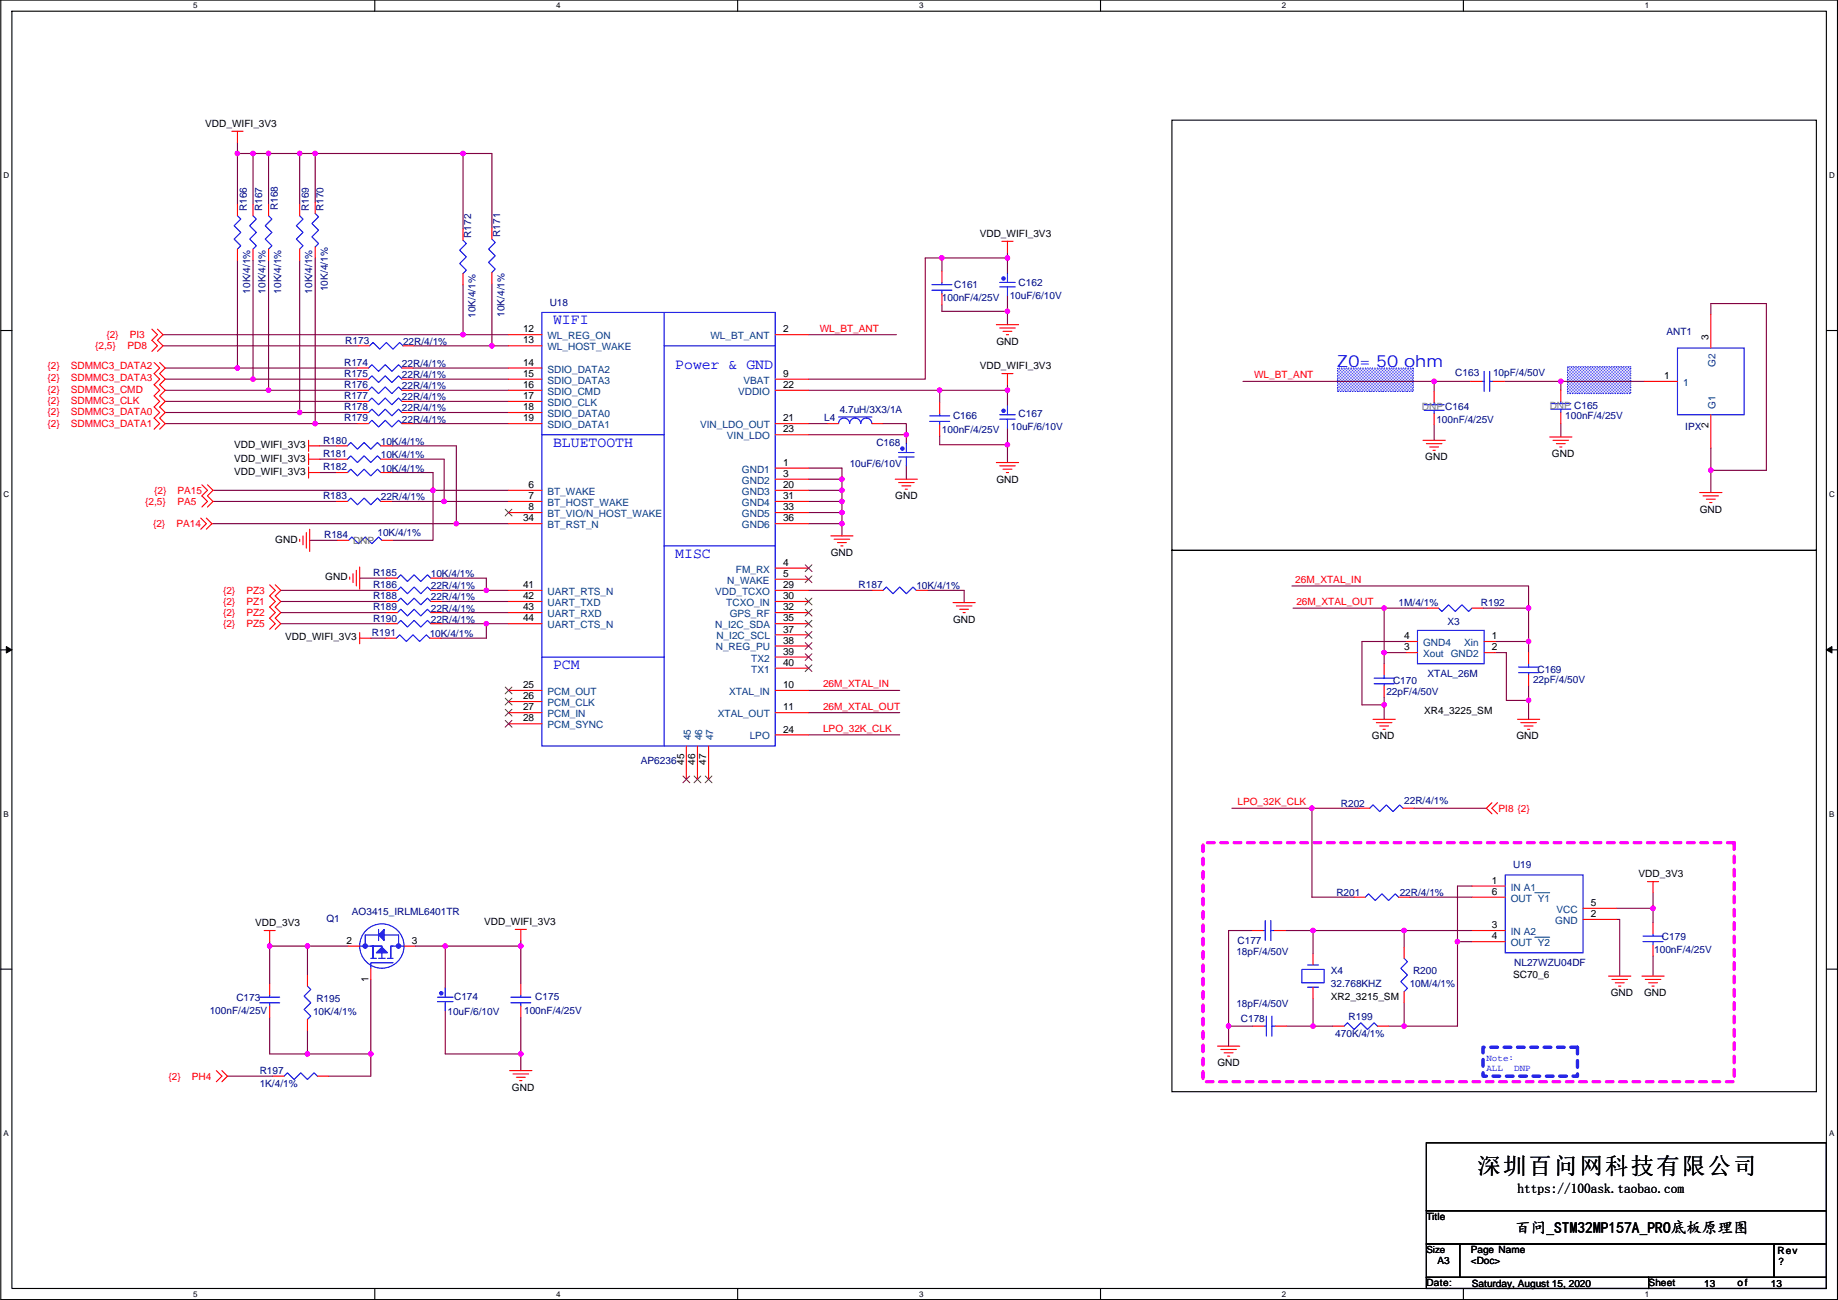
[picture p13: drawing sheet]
<svg xmlns="http://www.w3.org/2000/svg" width="420mm" height="297mm" viewBox="0 0 420 297" stroke-linecap="round" stroke-linejoin="round" font-family="sans-serif">
<defs><g id="words">
<text font-size="5.3" x="337.7" y="268.2">深圳百问网科技有限公司</text>
<text font-size="3.8" fill="#00f" x="305.5" y="84">Z0= 50 ohm</text>
<text font-size="3.6" x="346.4" y="281.7">百问_STM32MP157A_PRO底板原理图</text>
<g font-size="3.4" fill="#00f">
<text x="126.4" y="74.1">WIFI</text>
<text x="154.4" y="84.3">Power &amp; GND</text>
<text x="126.4" y="102.1">BLUETOOTH</text>
<text x="154.4" y="127.5">MISC</text>
<text x="126.4" y="152.9">PCM</text>
</g>
<text font-size="3" x="346.9" y="272.6">https://100ask.taobao.com</text>
<g font-size="2.3">
<text x="46.9" y="29">VDD_WIFI_3V3</text>
<text x="224" y="54.1">VDD_WIFI_3V3</text>
<text x="119.6" y="75.9">12</text>
<text x="179" y="75.9">2</text>
<text x="390.6" y="77.7" transform="rotate(-90 390.6 77.7)">3</text>
<text x="119.6" y="78.5">13</text>
<text x="119.6" y="83.6">14</text>
<text x="227.8" y="78.8">GND</text>
<text x="119.6" y="86.1">15</text>
<text x="119.6" y="88.6">16</text>
<text x="179" y="86.1">9</text>
<text x="179" y="88.6">22</text>
<text x="224" y="84.4">VDD_WIFI_3V3</text>
<text x="380.4" y="86.6">1</text>
<text x="119.6" y="91.2">17</text>
<text x="119.6" y="93.7">18</text>
<text x="119.6" y="96.3">19</text>
<text x="179" y="98.8">23</text>
<text x="179" y="96.3">21</text>
<text x="390.6" y="97.8" transform="rotate(-90 390.6 97.8)">2</text>
<text x="53.5" y="102.4">VDD_WIFI_3V3</text>
<text x="53.5" y="105.5">VDD_WIFI_3V3</text>
<text x="179" y="106.4">1</text>
<text x="325.8" y="105.2">GND</text>
<text x="354.8" y="104.4">GND</text>
<text x="53.5" y="108.5">VDD_WIFI_3V3</text>
<text x="120.8" y="111.5">6</text>
<text x="179" y="109">3</text>
<text x="179" y="111.5">20</text>
<text x="227.8" y="110.3">GND</text>
<text x="119.6" y="119.1">34</text>
<text x="120.8" y="114">7</text>
<text x="120.8" y="116.6">8</text>
<text x="179" y="114">31</text>
<text x="179" y="116.6">33</text>
<text x="179" y="119.1">36</text>
<text x="204.6" y="114.1">GND</text>
<text x="388.5" y="117.1">GND</text>
<text x="62.9" y="124">GND</text>
<text x="179" y="131.8">5</text>
<text x="179" y="129.3">4</text>
<text x="189.9" y="127">GND</text>
<text x="74.3" y="132.6">GND</text>
<text x="119.6" y="134.4">41</text>
<text x="119.6" y="136.9">42</text>
<text x="179" y="134.4">29</text>
<text x="179" y="136.9">30</text>
<text x="119.6" y="139.4">43</text>
<text x="119.6" y="142">44</text>
<text x="179" y="139.4">32</text>
<text x="179" y="142">35</text>
<text x="217.9" y="142.3">GND</text>
<text x="65.2" y="146.3">VDD_WIFI_3V3</text>
<text x="179" y="144.5">37</text>
<text x="179" y="147.1">38</text>
<text x="179" y="149.6">39</text>
<text x="321" y="148.6">3</text>
<text x="321" y="146">4</text>
<text x="341" y="146">1</text>
<text x="341" y="148.6">2</text>
<text x="179" y="152.1">40</text>
<text x="119.6" y="157.2">25</text>
<text x="119.6" y="159.8">26</text>
<text x="179" y="157.2">10</text>
<text x="119.6" y="162.3">27</text>
<text x="119.6" y="164.8">28</text>
<text x="179" y="162.3">11</text>
<text x="179" y="167.4">24</text>
<text x="325.6" y="163.1">XR4_3225_SM</text>
<text x="313.6" y="169">GND</text>
<text x="346.6" y="169">GND</text>
<text x="156.4" y="174.8" transform="rotate(-90 156.4 174.8)">45</text>
<text x="158.9" y="174.8" transform="rotate(-90 158.9 174.8)">46</text>
<text x="161.4" y="174.8" transform="rotate(-90 161.4 174.8)">47</text>
<text x="341" y="201.9">1</text>
<text x="374.6" y="200.4">VDD_3V3</text>
<text x="341" y="204.5">6</text>
<text x="363.7" y="207">5</text>
<text x="363.7" y="209.5">2</text>
<text x="58.3" y="211.6">VDD_3V3</text>
<text x="79.2" y="215.6">2</text>
<text x="94.2" y="215.6">3</text>
<text x="110.7" y="211.4">VDD_WIFI_3V3</text>
<text x="341" y="212.1">3</text>
<text x="341" y="214.6">4</text>
<text x="84.2" y="224.3" transform="rotate(-90 84.2 224.3)">1</text>
<text x="345.9" y="223.6">SC70_6</text>
<text x="368.2" y="227.6">GND</text>
<text x="375.8" y="227.6">GND</text>
<text x="304.2" y="228.4">XR2_3215_SM</text>
<text x="278.3" y="243.6">GND</text>
<text x="117" y="249.2">GND</text>
<text x="326.1" y="278.7">Title</text>
<text x="336.2" y="286.3">Page Name</text>
<text x="406.3" y="286.6">Rev</text>
<text x="326.1" y="293.9">Date:</text>
<text x="328.6" y="288.8">A3</text>
<text x="336.2" y="288.8">&lt;Doc&gt;</text>
<text x="376.9" y="293.9">Sheet</text>
<text x="397.2" y="293.9">of</text>
<text x="406.6" y="289.1">?</text>
<text x="336.5" y="294.2">Saturday, August 15, 2020</text>
<text x="389.6" y="294.2">13</text>
<text x="404.8" y="294.2">13</text>
</g>
<g font-size="2.3" fill="#000080">
<text x="56.4" y="48.3" transform="rotate(-90 56.4 48.3)">R166</text>
<text x="60" y="48.3" transform="rotate(-90 60 48.3)">R167</text>
<text x="63.5" y="48" transform="rotate(-90 63.5 48)">R168</text>
<text x="70.6" y="48.3" transform="rotate(-90 70.6 48.3)">R169</text>
<text x="73.9" y="48.3" transform="rotate(-90 73.9 48.3)">R170</text>
<text x="107.7" y="54.4" transform="rotate(-90 107.7 54.4)">R172</text>
<text x="114.3" y="54.1" transform="rotate(-90 114.3 54.1)">R171</text>
<text x="218.1" y="65.8">C161</text>
<text x="232.8" y="65.3">C162</text>
<text x="57.2" y="67.1" transform="rotate(-90 57.2 67.1)">10K/4/1%</text>
<text x="60.7" y="67.1" transform="rotate(-90 60.7 67.1)">10K/4/1%</text>
<text x="64.3" y="67.1" transform="rotate(-90 64.3 67.1)">10K/4/1%</text>
<text x="71.4" y="67.1" transform="rotate(-90 71.4 67.1)">10K/4/1%</text>
<text x="74.9" y="66.6" transform="rotate(-90 74.9 66.6)">10K/4/1%</text>
<text x="125.7" y="69.9">U18</text>
<text x="215.3" y="68.9">100nF/4/25V</text>
<text x="230.8" y="68.4">10uF/6/10V</text>
<text x="108.7" y="72.7" transform="rotate(-90 108.7 72.7)">10K/4/1%</text>
<text x="115.3" y="72.4" transform="rotate(-90 115.3 72.4)">10K/4/1%</text>
<text x="380.9" y="76.5">ANT1</text>
<text x="78.7" y="83.6">R174</text>
<text x="78.9" y="78.5">R173</text>
<text x="91.9" y="83.9">22R/4/1%</text>
<text x="92.1" y="78.8">22R/4/1%</text>
<text x="78.7" y="88.7">R176</text>
<text x="78.7" y="86.1">R175</text>
<text x="91.9" y="88.9">22R/4/1%</text>
<text x="91.9" y="86.4">22R/4/1%</text>
<text x="332.7" y="85.9">C163</text>
<text x="341.3" y="85.9">10pF/4/50V</text>
<text x="78.7" y="91.2">R177</text>
<text x="78.7" y="93.8">R178</text>
<text x="91.9" y="91.5">22R/4/1%</text>
<text x="91.9" y="94">22R/4/1%</text>
<text x="191.9" y="94.3">4.7uH/3X3/1A</text>
<text x="217.9" y="95.8">C166</text>
<text x="232.8" y="95.3">C167</text>
<text x="357.8" y="95.8">100nF/4/25V</text>
<text x="73.8" y="101.4">R180</text>
<text x="78.7" y="96.3">R179</text>
<text x="87" y="101.6">10K/4/1%</text>
<text x="91.9" y="96.6">22R/4/1%</text>
<text x="188.4" y="96.3">L4</text>
<text x="200.3" y="101.9">C168</text>
<text x="215.3" y="98.8">100nF/4/25V</text>
<text x="231.1" y="98.3">10uF/6/10V</text>
<text x="328.3" y="96.6">100nF/4/25V</text>
<text x="385.2" y="98.3">IPX</text>
<text x="73.8" y="104.4">R181</text>
<text x="73.8" y="107.5">R182</text>
<text x="87" y="104.7">10K/4/1%</text>
<text x="87" y="107.7">10K/4/1%</text>
<text x="194.2" y="106.7">10uF/6/10V</text>
<text x="73.8" y="114.1">R183</text>
<text x="87" y="114.3">22R/4/1%</text>
<text x="74.1" y="123">R184</text>
<text x="86.3" y="122.5">10K/4/1%</text>
<text x="85.3" y="131.6">R185</text>
<text x="98.5" y="131.9">10K/4/1%</text>
<text x="85.3" y="136.9">R188</text>
<text x="85.3" y="134.4">R186</text>
<text x="98.5" y="137.2">22R/4/1%</text>
<text x="98.5" y="134.7">22R/4/1%</text>
<text x="196.3" y="134.4">R187</text>
<text x="209.5" y="134.7">10K/4/1%</text>
<text x="85.3" y="142">R190</text>
<text x="85.3" y="139.5">R189</text>
<text x="98.5" y="142.3">22R/4/1%</text>
<text x="98.5" y="139.7">22R/4/1%</text>
<text x="319.7" y="138.5">1M/4/1%</text>
<text x="330.9" y="142.8">X3</text>
<text x="338.5" y="138.5">R192</text>
<text x="85" y="145.3">R191</text>
<text x="98.2" y="145.6">10K/4/1%</text>
<text x="326.3" y="154.7">XTAL_26M</text>
<text x="350.4" y="156">22pF/4/50V</text>
<text x="351.5" y="153.7">C169</text>
<text x="316.9" y="158.8">22pF/4/50V</text>
<text x="318.4" y="156.3">C170</text>
<text x="146.5" y="174.5">AP6236</text>
<text x="306.5" y="184.4">R202</text>
<text x="321" y="183.7">22R/4/1%</text>
<text x="345.9" y="198.4">U19</text>
<text x="80.4" y="209.1">AO3415_IRLML6401TR</text>
<text x="305.5" y="204.8">R201</text>
<text x="320" y="204.8">22R/4/1%</text>
<text x="74.6" y="210.6">Q1</text>
<text x="282.9" y="215.7">C177</text>
<text x="379.9" y="214.7">C179</text>
<text x="282.6" y="218.2">18pF/4/50V</text>
<text x="346.1" y="220.8">NL27WZU04DF</text>
<text x="378.1" y="217.7">100nF/4/25V</text>
<text x="304.2" y="222.5">X4</text>
<text x="304.2" y="225.6">32.768KHZ</text>
<text x="322.3" y="225.6">10M/4/1%</text>
<text x="323" y="222.5">R200</text>
<text x="47.9" y="231.7">100nF/4/25V</text>
<text x="54" y="228.6">C173</text>
<text x="71.6" y="231.9">10K/4/1%</text>
<text x="72.3" y="228.9">R195</text>
<text x="102.3" y="231.9">10uF/6/10V</text>
<text x="103.8" y="228.4">C174</text>
<text x="119.8" y="231.7">100nF/4/25V</text>
<text x="122.4" y="228.4">C175</text>
<text x="282.6" y="230.2">18pF/4/50V</text>
<text x="283.6" y="233.5">C178</text>
<text x="308.3" y="233">R199</text>
<text x="305.2" y="237">470K/4/1%</text>
<text x="59.4" y="245.4">R197</text>
<text x="59.4" y="248.5">1K/4/1%</text>
</g>
<g font-size="2.3" fill="#f00">
<text x="24.3" y="77.3">{2}</text>
<text x="29.6" y="77.3">PI3</text>
<text x="187.4" y="75.8">WL_BT_ANT</text>
<text x="21.8" y="79.8">{2,5}</text>
<text x="29.1" y="79.8">PD8</text>
<text x="10.8" y="84.4">{2}</text>
<text x="10.8" y="87.2">{2}</text>
<text x="10.8" y="89.7">{2}</text>
<text x="16.2" y="84.4">SDMMC3_DATA2</text>
<text x="16.2" y="87.2">SDMMC3_DATA3</text>
<text x="16.2" y="89.7">SDMMC3_CMD</text>
<text x="286.7" y="86.4">WL_BT_ANT</text>
<text x="10.8" y="92.2">{2}</text>
<text x="10.8" y="94.8">{2}</text>
<text x="16.2" y="92.2">SDMMC3_CLK</text>
<text x="16.2" y="94.8">SDMMC3_DATA0</text>
<text x="10.8" y="97.6">{2}</text>
<text x="16.2" y="97.6">SDMMC3_DATA1</text>
<text x="35.2" y="112.8">{2}</text>
<text x="40.6" y="112.8">PA15</text>
<text x="33.2" y="115.4">{2,5}</text>
<text x="40.6" y="115.4">PA5</text>
<text x="35" y="120.4">{2}</text>
<text x="40.3" y="120.4">PA14</text>
<text x="51" y="135.7">{2}</text>
<text x="56.3" y="135.7">PZ3</text>
<text x="296.1" y="133.2">26M_XTAL_IN</text>
<text x="51" y="138.2">{2}</text>
<text x="51" y="140.8">{2}</text>
<text x="51" y="143.3">{2}</text>
<text x="56.3" y="138.2">PZ1</text>
<text x="56.3" y="140.8">PZ2</text>
<text x="56.3" y="143.3">PZ5</text>
<text x="296.3" y="138.2">26M_XTAL_OUT</text>
<text x="188.1" y="157">26M_XTAL_IN</text>
<text x="188.1" y="167.2">LPO_32K_CLK</text>
<text x="188.1" y="162.1">26M_XTAL_OUT</text>
<text x="282.9" y="184">LPO_32K_CLK</text>
<text x="342.6" y="185.5">PI8 {2}</text>
<text x="38.5" y="246.7">{2}</text>
<text x="43.9" y="246.7">PH4</text>
</g>
<g font-size="2.3" fill="#004080">
<text x="125.1" y="77.5">WL_REG_ON</text>
<text x="162.4" y="77.5">WL_BT_ANT</text>
<text x="125.1" y="80.1">WL_HOST_WAKE</text>
<text x="392.1" y="83.9" transform="rotate(-90 392.1 83.9)">G2</text>
<text x="125.1" y="85.1">SDIO_DATA2</text>
<text x="125.1" y="87.7">SDIO_DATA3</text>
<text x="170" y="87.7">VBAT</text>
<text x="384.7" y="88.2">1</text>
<text x="125.1" y="90.2">SDIO_CMD</text>
<text x="125.1" y="92.8">SDIO_CLK</text>
<text x="125.1" y="95.3">SDIO_DATA0</text>
<text x="168.7" y="90.2">VDDIO</text>
<text x="392.1" y="93.5" transform="rotate(-90 392.1 93.5)">G1</text>
<text x="125.1" y="97.8">SDIO_DATA1</text>
<text x="160.1" y="97.8">VIN_LDO_OUT</text>
<text x="166.2" y="100.4">VIN_LDO</text>
<text x="169.6" y="108">GND1</text>
<text x="125.1" y="113.1">BT_WAKE</text>
<text x="169.6" y="110.5">GND2</text>
<text x="169.6" y="113.1">GND3</text>
<text x="125.1" y="115.6">BT_HOST_WAKE</text>
<text x="125.1" y="118.2">BT_VIO/N_HOST_WAKE</text>
<text x="169.6" y="115.6">GND4</text>
<text x="169.6" y="118.2">GND5</text>
<text x="125.1" y="120.7">BT_RST_N</text>
<text x="169.6" y="120.7">GND6</text>
<text x="168.2" y="130.9">FM_RX</text>
<text x="125.1" y="135.9">UART_RTS_N</text>
<text x="163.5" y="135.9">VDD_TCXO</text>
<text x="166.2" y="133.4">N_WAKE</text>
<text x="125.1" y="138.5">UART_TXD</text>
<text x="125.1" y="141">UART_RXD</text>
<text x="125.1" y="143.6">UART_CTS_N</text>
<text x="163.5" y="143.6">N_I2C_SDA</text>
<text x="166" y="138.5">TCXO_IN</text>
<text x="166.8" y="141">GPS_RF</text>
<text x="163.6" y="148.6">N_REG_PU</text>
<text x="163.8" y="146.1">N_I2C_SCL</text>
<text x="325.3" y="147.6">GND4</text>
<text x="334.7" y="147.6">Xin</text>
<text x="171.7" y="151.2">TX2</text>
<text x="171.7" y="153.7">TX1</text>
<text x="325.3" y="150.2">Xout</text>
<text x="331.6" y="150.2">GND2</text>
<text x="125.1" y="158.8">PCM_OUT</text>
<text x="125.1" y="161.3">PCM_CLK</text>
<text x="166.7" y="158.8">XTAL_IN</text>
<text x="125.1" y="163.9">PCM_IN</text>
<text x="125.1" y="166.4">PCM_SYNC</text>
<text x="164.1" y="163.9">XTAL_OUT</text>
<text x="158" y="169.2" transform="rotate(-90 158 169.2)">45</text>
<text x="160.5" y="169.2" transform="rotate(-90 160.5 169.2)">46</text>
<text x="163" y="169.2" transform="rotate(-90 163 169.2)">47</text>
<text x="171.4" y="169">LPO</text>
<text x="345.4" y="203.5">IN A1</text>
<text x="345.4" y="206">OUT Y1</text>
<text x="355.8" y="208.6">VCC</text>
<text x="345.4" y="213.7">IN A2</text>
<text x="355.5" y="211.1">GND</text>
<text x="345.4" y="216.2">OUT Y2</text>
</g>
<g font-size="2.3" fill="#808080">
<text x="325" y="93.8">DNP C164</text>
<text x="354.3" y="93.5">DNP C165</text>
</g>
<text font-size="2.3" fill="#808040" x="80.7" y="124.2">DNP</text>
<text font-size="2.2" x="326.1" y="286.2">Size</text>
<g font-size="2.1" fill="#00f">
<text x="339.8" y="242.5">Note:</text>
<text x="339.8" y="244.6">ALL</text>
<text x="346.1" y="244.6">DNP</text>
</g>
<g font-size="1.8">
<text x="44.2" y="1.9">5</text>
<text x="127.1" y="1.9">4</text>
<text x="210.1" y="1.9">3</text>
<text x="293" y="1.9">2</text>
<text x="376" y="1.9">1</text>
<text x=".8" y="40.7">D</text>
<text x="418.1" y="40.7">D</text>
<text x=".8" y="113.6">C</text>
<text x="418.1" y="113.6">C</text>
<text x=".8" y="186.6">B</text>
<text x="418.1" y="186.6">B</text>
<text x=".8" y="259.5">A</text>
<text x="418.1" y="259.5">A</text>
<text x="44.2" y="296.3">5</text>
<text x="127.1" y="296.3">4</text>
<text x="210.1" y="296.3">3</text>
<text x="293" y="296.3">2</text>
<text x="376" y="296.3">1</text>
</g>
</g></defs>
<path d="M.2 0h419.8v296.9h-419.8zM2.7 2.6h414.8v291.8h-414.8z" fill="none" stroke="#000" stroke-width=".25"/>
<g fill="#fff">
<path d="M44.2 .3h1v2h-1z"/>
<path d="M44.2 294.7h1v2h-1z"/>
</g>
<path d="M85.7 0v2.6M85.7 294.4v2.5" fill="none" stroke="#000" stroke-width=".25"/>
<g fill="#fff">
<path d="M127.1 .3h1v2h-1z"/>
<path d="M127.1 294.7h1v2h-1z"/>
</g>
<path d="M168.6 0v2.6M168.6 294.4v2.5" fill="none" stroke="#000" stroke-width=".25"/>
<g fill="#fff">
<path d="M210.1 .3h1v2h-1z"/>
<path d="M210.1 294.7h1v2h-1z"/>
</g>
<path d="M251.6 0v2.6M251.6 294.4v2.5" fill="none" stroke="#000" stroke-width=".25"/>
<g fill="#fff">
<path d="M293 .3h1v2h-1z"/>
<path d="M293 294.7h1v2h-1z"/>
</g>
<path d="M334.5 0v2.6M334.5 294.4v2.5" fill="none" stroke="#000" stroke-width=".25"/>
<g fill="#fff">
<path d="M376 .3h1v2h-1z"/>
<path d="M376 294.7h1v2h-1z"/>
<path d="M.8 39h1.3v2.1h-1.3z"/>
<path d="M418.1 39h1.3v2.1h-1.3z"/>
<path d="M.8 112h1.3v2h-1.3z"/>
<path d="M418.1 112h1.3v2h-1.3z"/>
</g>
<path d="M.2 75.5h2.5M417.5 75.5h2.5" fill="none" stroke="#000" stroke-width=".25"/>
<g fill="#fff">
<path d="M.8 185h1.2v2h-1.2z"/>
<path d="M418.1 185h1.2v2h-1.2z"/>
</g>
<path d="M.2 148.5h2.5M417.5 148.5h2.5" fill="none" stroke="#000" stroke-width=".25"/>
<path d="M1.4 147.7l1.3 .8-1.3 .7zM417.5 148.5l1.3-.8v1.5z" fill="#000" stroke="#000" stroke-width=".23"/>
<g fill="#fff">
<path d="M.8 257.9h1.2v2h-1.2z"/>
<path d="M418.1 257.9h1.2v2h-1.2z"/>
</g>
<path d="M267.9 27.5h147.3v98.3h-147.3zM267.9 125.8h147.3v123.6h-147.3zM.2 221.4h2.5M417.5 221.4h2.5M326.1 261.1h91.4v15.5h-91.4zM326.1 276.6h91.4v7.6h-91.4zM326.1 291.9h50.8v2.5h-50.8zM326.1 284.2h7.6v7.7h-7.6zM333.7 284.2h71.9v7.7h-71.9zM376.9 291.9h40.6v2.5h-40.6zM405.6 284.2h11.9v7.7h-11.9z" fill="none" stroke="#000" stroke-width=".25"/>
<g fill="#00f" stroke="#00f" stroke-width=".25" stroke-dasharray="0 .5">
<path d="M305.7 84.1h17.3v5.3h-17.3z" fill-rule="evenodd"/>
<path d="M358.3 83.8h14.5v6.1h-14.5z" fill-rule="evenodd"/>
</g>
<path d="M275 192.6h121.4v54.6h-121.4z" fill="none" stroke="#f0f" stroke-width=".76" stroke-dasharray="1.5 1.5"/>
<path d="M339 239.3h21.6v6.6h-21.6z" fill="none" stroke="#00f" stroke-width=".76" stroke-dasharray="1.5 1.5"/>
<g fill="none" stroke="#800040" stroke-width=".25">
<path d="M54.3 35.1v11.7M54.3 32.5v2.6h3.5M57.8 35.1v11.7M57.8 35.1h3.6M61.4 35.1v11.7M61.4 35.1h7.1M68.5 35.1v11.7M68.5 35.1h3.6M72.1 35.1v11.1M72.1 35.1h33.7M54.3 59.5v24.6M57.8 59.5v27.1"/>
<path d="M61.4 59.5v29.7M68.5 59.5v34.8M72.1 58.9v37.9M112.4 52.1v-17h-6.6v17.2M215.3 58.9h15M215.3 58.9h-3.8v27.7h-26.7M215.3 58.9v3.1M230.3 58.9v3.6M230.3 57.7v1.2M37.3 79h44.7M37.3 76.5h68.5M94.7 79h17.7"/>
<path d="M105.8 76.5h10.5M105.8 65v11.5M112.4 64.8v14.2h3.9M184.8 76.5h20.1M215.3 69.6v1.5h15M230.3 67.6v3.5M230.3 71.1v3.1M391.1 71.9v-2.5h12.7v38.1h-12.7M37.8 86.6h20M37.8 84.1h16.5M37.8 94.3h30.7M37.8 89.2h23.6"/>
<path d="M37.8 91.7h43.9M37.8 96.8h34.3M54.3 84.1h27.4M57.8 86.6h23.9M61.4 89.2h20.3M68.5 94.3h13.2M72.1 96.8h9.6M94.4 84.1h21.9M94.4 86.6h21.9M94.4 89.2h21.9M94.4 91.7h21.9M94.4 94.3h21.9"/>
<path d="M94.4 96.8h21.9M184.8 99.3h22.4M184.8 96.8h4.4M184.8 89.2h30M201.9 96.8h5.3v2.5M207.2 99.3v2.1M214.8 89.2h15.5M214.8 89.2v2.8M214.8 99.6v2h15.5M230.3 87.9v1.3M230.3 97.8v3.8M230.3 89.2v3.5"/>
<path d="M284.2 87.1h43.6M327.8 97v3.6M327.8 87.1v2.3M327.8 87.1h8.4M343.8 87.1h13M356.8 87.1h19M356.8 96.8v3M356.8 87.1v2.1M48.4 119.7h55.9M48.7 112h50.3M48.7 114.6h28.2M73.1 101.9h3.8"/>
<path d="M73.1 108h3.8M73.1 104.9h3.8M89.6 114.6h11.9M89.6 101.9h14.7v17.8h12M89.6 108h9.4v4M89.6 104.9h11.9v9.7h14.8M99 112h17.3M99 112v11.5h-9.2M184.8 119.7h7.7M184.8 107h7.7v2.5M184.8 109.5h7.7M184.8 112h7.7"/>
<path d="M184.8 114.6h7.7M184.8 117.1h7.7v2.6M192.5 109.5v2.5M192.5 112v2.6M192.5 114.6v2.5M192.5 119.7v2.7M207.2 106.4v3.1M230.3 101.6v4.1M391.1 102.4v10.1M64.2 137.4h24.1M64.2 140h24.1M64.2 134.9h24.1"/>
<path d="M70.8 123.5h6.3M82.2 132.1h6.1M101 140h15.3M101 137.4h15.3M101 134.9h10.2M101 132.1h10.2v2.8M111.2 134.9h5.1M184.8 134.9h14.5M212 134.9h8.4v2.8M295.3 133.9h54.1v5.1M295.6 139h20.8M316.4 139h9.9"/>
<path d="M316.4 139v10.1M339 139h10.4M349.4 139v7.6M64.2 142.5h24.1M84.8 145.8h3.3M101 142.5h10.2M111.2 142.5h5.1M111.2 142.5v3.3h-10.4M184.8 157.8h20.9M316.4 159.3v1.8M316.4 149.1v2.6M316.4 149.1h5.1"/>
<path d="M321.5 146.6h-10.2v14.5h5.1M341.8 149.1h2.5v10.9h5.1M341.8 146.6h7.6v2.5M349.4 156.7v3.3M184.8 162.8h20.9M184.8 167.9h20.9M316.4 161.1v3.3M349.4 160v4.4M281.6 184.7h18.3M299.9 184.7h10.7M299.9 184.7v20.3h9.7M323.3 184.7h16.5"/>
<path d="M61.6 216.2h8.7v6.6M61.6 216.2v8.6M61.6 215.2v1M70.3 216.2h9.4M94.9 216.2h6.9M101.8 216.2h17.3M101.8 216.2v9.6M119.1 216.2v8.6M119.1 214.9v1.3M286.2 212.6h-5.4v21.9M293.8 212.6h6.4M300.2 212.6h20.8v3.8"/>
<path d="M300.2 212.6v5.4M321 212.6h15.5M322.3 205h14.2M333.2 215.2v19.3h-12.2M336.5 202.5h-3.3v12.7h3.3M369.5 207.5h8.4M369.5 210.1h.8v12.9M377.9 204v3.5M377.9 207.5v3.3M377.9 218.5v4.5M61.6 232.4v8.4h8.7M70.3 235.5v5.3"/>
<path d="M84.8 223.8v17M101.8 230.9v9.9h17.3M119.1 232.4v8.4M280.8 234.5v4.5M280.8 234.5h5.6M294.1 234.5h6.1M300.2 228.1v6.4M300.2 234.5h4.5M317.4 234.5h3.6M321 229.1v5.4M52 245.9h10.4M70.3 240.8h14.5"/>
<path d="M84.8 240.8v5.1h-9.7M119.1 240.8v3.8"/>
</g>
<g fill="#f0f" stroke="#f0f" stroke-width=".25">
<circle cx="101.8" cy="216.2" r=".5"/>
<circle cx="61.6" cy="216.2" r=".5"/>
<circle cx="70.3" cy="240.8" r=".5"/>
<circle cx="70.3" cy="216.2" r=".5"/>
<circle cx="84.7" cy="240.8" r=".5"/>
<circle cx="119" cy="216.2" r=".5"/>
<circle cx="119" cy="240.8" r=".5"/>
<circle cx="391.1" cy="107.4" r=".5"/>
<circle cx="327.8" cy="87.1" r=".5"/>
<circle cx="356.8" cy="87.1" r=".5"/>
<circle cx="214.8" cy="89.2" r=".5"/>
<circle cx="207.2" cy="99.3" r=".5"/>
<circle cx="54.3" cy="35.1" r=".5"/>
<circle cx="61.4" cy="35.1" r=".5"/>
<circle cx="57.8" cy="35.1" r=".5"/>
<circle cx="68.5" cy="35.1" r=".5"/>
<circle cx="72" cy="35.1" r=".5"/>
<circle cx="54.3" cy="84.1" r=".5"/>
<circle cx="57.8" cy="86.6" r=".5"/>
<circle cx="61.4" cy="89.2" r=".5"/>
<circle cx="68.5" cy="94.2" r=".5"/>
<circle cx="72" cy="96.8" r=".5"/>
<circle cx="111.2" cy="134.9" r=".5"/>
<circle cx="111.2" cy="142.5" r=".5"/>
<circle cx="192.4" cy="119.6" r=".5"/>
<circle cx="192.4" cy="109.5" r=".5"/>
<circle cx="192.4" cy="114.6" r=".5"/>
<circle cx="192.4" cy="112" r=".5"/>
<circle cx="192.4" cy="117.1" r=".5"/>
<circle cx="99" cy="112" r=".5"/>
<circle cx="349.4" cy="138.9" r=".5"/>
<circle cx="316.4" cy="138.9" r=".5"/>
<circle cx="316.4" cy="149.1" r=".5"/>
<circle cx="349.4" cy="146.6" r=".5"/>
<circle cx="316.4" cy="161" r=".5"/>
<circle cx="349.4" cy="160" r=".5"/>
<circle cx="105.8" cy="76.5" r=".5"/>
<circle cx="112.4" cy="79" r=".5"/>
<circle cx="101.5" cy="114.6" r=".5"/>
<circle cx="104.3" cy="119.6" r=".5"/>
<circle cx="230.3" cy="58.9" r=".5"/>
<circle cx="230.3" cy="89.2" r=".5"/>
<circle cx="230.3" cy="101.6" r=".5"/>
<circle cx="230.3" cy="71.1" r=".5"/>
<circle cx="215.3" cy="58.9" r=".5"/>
<circle cx="300.1" cy="234.4" r=".5"/>
<circle cx="280.8" cy="234.4" r=".5"/>
<circle cx="321" cy="234.4" r=".5"/>
<circle cx="321" cy="212.6" r=".5"/>
<circle cx="300.1" cy="212.6" r=".5"/>
<circle cx="333.2" cy="215.1" r=".5"/>
<circle cx="377.9" cy="207.5" r=".5"/>
<circle cx="299.9" cy="184.7" r=".5"/>
<circle cx="105.8" cy="35.1" r=".5"/>
</g>
<g fill="none" stroke="#f00" stroke-width=".25">
<path d="M53 30h2.6M54.3 30v2.5M54.3 46.8v2.5M54.3 56.9v2.6M57.8 46.8v2.5M57.8 56.9v2.6M61.4 46.8v2.5M61.4 56.9v2.6M68.5 46.8v2.5M68.5 56.9v2.6M72.1 46.2v2.6M72.1 56.4v2.5"/>
<path d="M105.8 52.3v2.6M112.4 52.1v2.5M229 55.1h2.6M230.3 55.1v2.6M34.7 75.2l1.3 1.3-1.3 1.2 1.3 1.3-1.3 1.3M36 75.2l1.3 1.3-1.3 1.2 1.3 1.3-1.3 1.3M82 79h2.5M92.1 79h2.6M105.8 62.5v2.5M112.4 62.3v2.5M116.3 76.5h7.6M116.3 79h7.6"/>
<path d="M177.2 76.5h7.6M215.3 62v2.5M215.3 67.1v2.5M227.8 74.2h5M228.5 75h3.6M229.3 75.7h2M230 76.5h.6M230.3 62.5h.1M230.3 67.6h.1M391.1 71.9v7.6M35.2 82.8l1.3 1.3-1.3 1.3 1.3 1.2-1.3 1.3 1.3 1.3-1.3 1.2 1.3 1.3-1.3 1.3 1.3 1.3-1.3 1.2 1.3 1.3-1.3 1.3M36.5 82.8l1.3 1.3-1.3 1.3 1.3 1.2-1.3 1.3 1.3 1.3-1.3 1.2 1.3 1.3-1.3 1.3 1.3 1.3-1.3 1.2 1.3 1.3-1.3 1.3"/>
<path d="M81.7 91.7h2.6M81.7 84.1h2.6M81.7 96.8h2.6M81.7 94.3h2.6M81.7 89.2h2.6M81.7 86.6h2.6M91.9 91.7h2.5M91.9 84.1h2.5M91.9 96.8h2.5M91.9 94.3h2.5M91.9 89.2h2.5M91.9 86.6h2.5"/>
<path d="M116.3 84.1h7.6M116.3 86.6h7.6M116.3 89.2h7.6M116.3 91.7h7.6M116.3 94.3h7.6M116.3 96.8h7.6M177.2 96.8h7.6M177.2 99.3h7.6M177.2 86.6h7.6M177.2 89.2h7.6M189.2 96.8h2.5M199.3 96.8h2.6"/>
<path d="M214.8 92v2.5M214.8 97v2.6M229 85.4h2.6M230.3 85.4v2.5M230.3 92.7h.1M230.3 97.8h.1M327.8 89.4v2.6M327.8 94.5v2.5M336.2 87.1h2.6M341.3 87.1h2.5M354.3 99.8h5M356.8 89.2v2.5"/>
<path d="M356.8 94.3v2.5M375.8 87.1h7.7M391.1 94.8v7.6M45.9 118.4l1.3 1.3-1.3 1.2M46.2 110.8l1.2 1.2-1.2 1.3 1.2 1.3-1.2 1.2M47.2 118.4l1.2 1.3-1.2 1.2M47.4 110.8l1.3 1.2-1.3 1.3 1.3 1.3-1.3 1.2M70.5 101.9h2.6M70.5 100.6v2.5M70.5 108h2.6M70.5 106.7v2.5M70.5 104.9h2.6"/>
<path d="M70.5 103.7v2.5M76.9 114.6h2.5M76.9 104.9h2.5M76.9 101.9h2.5M76.9 108h2.5M87 114.6h2.6M87 104.9h2.6M87 101.9h2.6M87 108h2.6M116.3 112h7.6M116.3 114.6h7.6M116.3 117.1h7.6"/>
<path d="M116.3 119.7h7.6M177.2 107h7.6M177.2 109.5h7.6M177.2 112h7.6M177.2 114.6h7.6M177.2 117.1h7.6M177.2 119.7h7.6M204.6 109.5h5.1M205.4 110.3h3.6M206.2 111h2M206.9 111.8h.5M207.2 101.4h.1"/>
<path d="M207.2 106.4h.1M227.8 105.7h5M228.5 106.4h3.6M229.3 107.2h2M230 108h.6M325.3 100.6h5.1M326.1 101.4h3.5M326.8 102.1h2.1M327.6 102.9h.5M355 100.6h3.6M355.8 101.4h2M356.5 102.1h.5"/>
<path d="M388.5 112.5h5.1M389.3 113.3h3.6M390.1 114.1h2M390.8 114.8h.5M61.6 133.6l1.3 1.3-1.3 1.3 1.3 1.2-1.3 1.3 1.3 1.3-1.3 1.2 1.3 1.3-1.3 1.3M62.9 133.6l1.3 1.3-1.3 1.3 1.3 1.2-1.3 1.3 1.3 1.3-1.3 1.2 1.3 1.3-1.3 1.3M68.5 123.2v.5M69.3 122.4v2.1M70 121.7v3.5M70.8 120.9v5.1M77.1 123.5h2.6M79.9 131.8v.6"/>
<path d="M80.7 131.1v2M81.5 130.3v3.6M82.2 129.6v5M87.3 123.5h2.5M88.3 137.4h2.6M88.3 134.9h2.6M88.3 132.1h2.6M88.3 140h2.6M98.5 137.4h2.5M98.5 134.9h2.5M98.5 132.1h2.5M98.5 140h2.5"/>
<path d="M116.3 134.9h7.6M116.3 137.4h7.6M116.3 140h7.6M177.2 129.8h7.6M177.2 132.4h7.6M177.2 134.9h7.6M177.2 137.4h7.6M177.2 140h7.6M189.9 122.4h5.1M190.7 123.2h3.5M191.4 124h2.1M192.2 124.7h.5"/>
<path d="M199.3 134.9h2.6M209.5 134.9h2.5M217.9 137.7h5M218.6 138.5h3.6M219.4 139.2h2M220.1 140h.6M326.3 139h2.6M336.5 139h2.5M82.2 145.8h2.6M82.2 144.5v2.6M88.1 145.8h2.5M88.3 142.5h2.6"/>
<path d="M98.2 145.8h2.6M98.5 142.5h2.5M116.3 157.8h7.6M116.3 142.5h7.6M177.2 157.8h7.6M177.2 142.5h7.6M177.2 145.1h7.6M177.2 147.6h7.6M177.2 150.1h7.6M177.2 152.7h7.6M316.4 156.7v2.6M316.4 151.7v2.5"/>
<path d="M321.5 149.1h2.5M321.5 146.6h2.5M339.3 146.6h2.5M339.3 149.1h2.5M349.4 154.2v2.5M349.4 149.1v2.6M116.3 160.3h7.6M116.3 162.8h7.6M116.3 165.4h7.6M156.9 170.5v7.6M159.4 170.5v7.6M162 170.5v7.6"/>
<path d="M177.2 162.8h7.6M177.2 167.9h7.6M313.9 164.4h5M314.6 165.1h3.6M315.4 165.9h2M316.2 166.6h.5M346.9 164.4h5.1M347.7 165.1h3.5M348.4 165.9h2M349.2 166.6h.5M310.6 184.7h2.5M320.7 184.7h2.6"/>
<path d="M341 183.4l-1.2 1.3 1.2 1.2M342.3 183.4l-1.3 1.3 1.3 1.2M60.4 212.6h2.5M61.6 212.6v2.6M79.7 216.2h2.5M92.4 216.2h2.5M117.8 212.4h2.5M119.1 212.4v2.5M286.2 212.6h2.5M291.3 212.6h2.5M300.2 218v2.5M309.6 205h2.5"/>
<path d="M319.7 205h2.6M321 216.4v2.6M336.5 202.5h7.6M336.5 212.6h7.6M336.5 215.2h7.6M336.5 205h7.6M361.9 210.1h7.6M361.9 207.5h7.6M376.6 201.4h2.5M377.9 201.4v2.6M377.9 210.8v2.6M377.9 215.9v2.6"/>
<path d="M61.6 224.8v2.6M61.6 229.9v2.5M70.3 222.8v2.5M70.3 232.9v2.6M84.8 221.3v2.5M101.8 225.8h.1M101.8 230.9h.1M119.1 224.8v2.6M119.1 229.9v2.5M278.3 239h5.1M279.1 239.8h3.5M286.4 234.5h2.6"/>
<path d="M291.5 234.5h2.6M300.2 225.6v2.5M304.7 234.5h2.6M314.9 234.5h2.5M321 226.6v2.5M367.7 223h5.1M368.5 223.8h3.5M369.2 224.6h2.1M370 225.3h.5M375.3 223h5.1M376.1 223.8h3.6M376.9 224.6h2"/>
<path d="M377.6 225.3h.5M49.5 244.6l1.2 1.3-1.2 1.3M50.7 244.6l1.3 1.3-1.3 1.3M62.4 245.9h2.5M72.6 245.9h2.5M116.5 244.6h5.1M117.3 245.4h3.5M118 246.1h2.1M118.8 246.9h.5M279.8 240.6h2.1M280.6 241.3h.5"/>
</g>
<g fill="none" stroke="#00f" stroke-width=".25">
<path d="M54.3 49.3l.7 .8-1.5 1.5 1.5 1.5-1.5 1.5 1.5 1.6-.7 .7M57.8 49.3l.8 .8-1.5 1.5 1.5 1.5-1.5 1.5 1.5 1.6-.8 .7M61.4 49.3l.8 .8-1.6 1.5 1.6 1.5-1.6 1.5 1.6 1.6-.8 .7M68.5 49.3l.8 .8-1.6 1.5 1.6 1.5-1.6 1.5 1.6 1.6-.8 .7M72.1 48.8l.7 .8-1.5 1.5 1.5 1.5-1.5 1.5 1.5 1.5-.7 .8M105.8 54.9l.8 .7-1.5 1.6 1.5 1.5-1.5 1.5 1.5 1.5-.8 .8M112.4 54.6l.8 .8-1.5 1.5 1.5 1.5-1.5 1.6 1.5 1.5-.8 .8M84.5 79l.8-.7 1.5 1.5 1.5-1.5 1.5 1.5 1.6-1.5 .7 .7M123.9 71.4h53.3v99.1h-53.3zM151.8 71.4v27.9M151.8 79h25.4M213 66.3h4.6"/>
<path d="M213 65h4.6M215.3 64.5v.5M215.3 66.3v.8M228.5 65.6h3.6M228.5 64.5h3.6M230.3 62.5v2M230.3 65.6v2M383.5 79.5h15.2v15.3h-15.2zM84.3 91.7l.7-.7 1.5 1.5 1.6-1.5 1.5 1.5 1.5-1.5 .8 .7M84.3 84.1l.7-.8 1.5 1.6 1.6-1.6 1.5 1.6 1.5-1.6 .8 .8M84.3 96.8l.7-.8 1.5 1.6 1.6-1.6 1.5 1.6 1.5-1.6 .8 .8M84.3 94.3l.7-.8 1.5 1.5 1.6-1.5 1.5 1.5 1.5-1.5 .8 .8"/>
<path d="M84.3 89.2l.7-.8 1.5 1.5 1.6-1.5 1.5 1.5 1.5-1.5 .8 .8M84.3 86.6l.7-.7 1.5 1.5 1.6-1.5 1.5 1.5 1.5-1.5 .8 .7M123.9 99.3h27.9v25.4M191.7 95.3h7.6M191.7 96.8a1.26 1.26 0 0 1 1.3-1.3 1.26 1.26 0 0 1 1.2 1.3M194.2 96.8a1.26 1.26 0 0 1 1.3-1.3 1.26 1.26 0 0 1 1.3 1.3 1.27 1.27 0 0 1 1.2-1.3 1.27 1.27 0 0 1 1.3 1.3M212.5 96.3h4.6M212.5 95h4.6M214.8 94.5v.5M214.8 96.3v.7M228.5 95.8h3.6M228.5 94.8h3.6"/>
<path d="M230.3 92.7v2.1M230.3 95.8v2M325.6 93.7h4.5M325.6 92.5h4.5M327.8 92v.5M327.8 93.7v.8M338.8 87.1h.5M339.3 84.9v4.5M340.5 84.9v4.5M340.5 87.1h.8M354.5 93.5h4.6M354.5 92.2h4.6"/>
<path d="M356.8 91.7v.5M356.8 93.5v.8M79.4 114.6l.8-.8 1.5 1.5 1.5-1.5 1.6 1.5 1.5-1.5 .7 .8M79.4 104.9l.8-.7 1.5 1.5 1.5-1.5 1.6 1.5 1.5-1.5 .7 .7M79.4 101.9l.8-.8 1.5 1.5 1.5-1.5 1.6 1.5 1.5-1.5 .7 .8M79.4 108l.8-.8 1.5 1.5 1.5-1.5 1.6 1.5 1.5-1.5 .7 .8M205.4 104.4h3.6M205.4 103.4h3.6M207.2 101.4v2M207.2 104.4v2M79.7 123.5l.7-.8 1.6 1.5 1.5-1.5 1.5 1.5 1.5-1.5 .8 .8M90.9 137.4l.7-.7 1.5 1.5 1.6-1.5 1.5 1.5 1.5-1.5 .8 .7"/>
<path d="M90.9 134.9l.7-.8 1.5 1.6 1.6-1.6 1.5 1.6 1.5-1.6 .8 .8M90.9 132.1l.7-.8 1.5 1.6 1.6-1.6 1.5 1.6 1.5-1.6 .8 .8M90.9 140l.7-.8 1.5 1.5 1.6-1.5 1.5 1.5 1.5-1.5 .8 .8M151.8 124.7v45.8M151.8 124.7h25.4M201.9 134.9l.7-.8 1.5 1.6 1.6-1.6 1.5 1.6 1.5-1.6 .8 .8M328.9 139l.7 .7 1.5-1.5 1.6 1.5 1.5-1.5 1.5 1.5 .8-.7M90.6 145.8l.8-.7 1.5 1.5 1.5-1.5 1.5 1.5 1.6-1.5 .7 .7M90.9 142.5l.7-.7 1.5 1.5 1.6-1.5 1.5 1.5 1.5-1.5 .8 .7M123.9 150.1h27.9M314.1 155h4.6M314.1 156.2h4.6"/>
<path d="M316.4 156.2v.5M316.4 154.2v.8M324 144h15.3v7.7h-15.3zM347.1 152.4h4.6M347.1 153.7h4.6M349.4 153.7v.5M349.4 151.7v.7M313.1 184.7l.8-.8 1.5 1.5 1.5-1.5 1.5 1.5 1.6-1.5 .7 .8M344.1 199.9h17.8v17.8h-17.8zM82.2 216.2h5.1v2.8M84.8 216.2h2.5v1M84.8 219h1.2"/>
<path d="M85.3 216.4v2.3M85.3 216.2v2.8M86.5 212.4v2.5M86.5 213.6h-3v2.6M86.5 219h1.6M87.8 213.6h3.3v2.6M88.6 219h1.2M89.8 216.2h-.5v2.5M89.8 220h-5v1.3M92.4 216.2h-3.1v2.8M288.7 212.6h.5M289.2 210.3v4.6"/>
<path d="M290.5 210.3v4.6M290.5 212.6h.8M312.1 205l.8-.8 1.5 1.6 1.5-1.6 1.5 1.6 1.5-1.6 .8 .8M321 219l.7 .7-1.5 1.6 1.5 1.5-1.5 1.5 1.5 1.5-.7 .8M375.6 215.2h4.6M375.6 213.9h4.6M377.9 213.4v.5M377.9 215.2v.7M59.4 229.1h4.5M59.4 227.9h4.5M61.6 227.4v.5M61.6 229.1v.8"/>
<path d="M70.3 225.3l.7 .8-1.5 1.5 1.5 1.5-1.5 1.6 1.5 1.5-.7 .7M100 228.9h3.6M100 227.9h3.6M101.8 225.8v2.1M101.8 228.9v2M116.8 229.1h4.5M116.8 227.9h4.5M119.1 227.4v.5M119.1 229.1v.8M289 234.5h.5M289.5 232.2v4.5M290.8 232.2v4.5"/>
<path d="M290.8 234.5h.7M297.6 221.5h5.1v3.1h-5.1zM298.9 225.6h2.5M298.9 220.5h2.5M307.3 234.5l.7-.8 1.6 1.5 1.5-1.5 1.5 1.5 1.5-1.5 .8 .8M64.9 245.9l.8-.8 1.5 1.6 1.6-1.6 1.5 1.6 1.5-1.6 .8 .8"/>
<circle cx="87.3" cy="216.2" r="5.1"/>
</g>
<g fill="#00f" stroke="#00f" stroke-width=".25">
<path d="M87.8 212.4v2.5l-1.3-1.3z" fill-rule="evenodd"/>
<path d="M86 217.7l1.3-1.3 1.3 1.3z" fill-rule="evenodd"/>
<circle cx="229.4" cy="93.9" r=".38"/>
<circle cx="83.5" cy="216.2" r=".5"/>
<circle cx="91.1" cy="216.2" r=".5"/>
<circle cx="206.3" cy="102.5" r=".38"/>
<circle cx="229.4" cy="63.6" r=".38"/>
<circle cx="100.9" cy="227" r=".38"/>
</g>
<path d="M350.8 214.1h3.5M350.8 204h3.5" fill="none" stroke="#004080" stroke-width=".23"/>
<g fill="none" stroke="#804000" stroke-width=".23">
<path d="M115.5 116.4l1.5 1.5M117 116.4l-1.5 1.5M184.1 129.1l1.5 1.5M184.1 131.6l1.5 1.5M184.1 136.7l1.5 1.5M184.1 139.2l1.5 1.6M185.6 129.1l-1.5 1.5M185.6 131.6l-1.5 1.5M185.6 136.7l-1.5 1.5M185.6 139.2l-1.5 1.6M115.5 157l1.5 1.5M115.5 159.5l1.5 1.6"/>
<path d="M117 157l-1.5 1.5M117 159.5l-1.5 1.6M184.1 141.8l1.5 1.5M184.1 144.3l1.5 1.5M184.1 146.8l1.5 1.6M184.1 149.4l1.5 1.5M184.1 151.9l1.5 1.6M185.6 141.8l-1.5 1.5M185.6 144.3l-1.5 1.5M185.6 146.8l-1.5 1.6M185.6 149.4l-1.5 1.5M185.6 151.9l-1.5 1.6"/>
<path d="M115.5 162.1l1.5 1.5M115.5 164.6l1.5 1.6M117 162.1l-1.5 1.5M117 164.6l-1.5 1.6M156.1 177.3l1.6 1.6M157.7 177.3l-1.6 1.6M158.7 177.3l1.5 1.6M160.2 177.3l-1.5 1.6M161.2 177.3l1.6 1.6M162.7 177.3l-1.5 1.6"/>
</g>
<use href="#words"/>
</svg>
